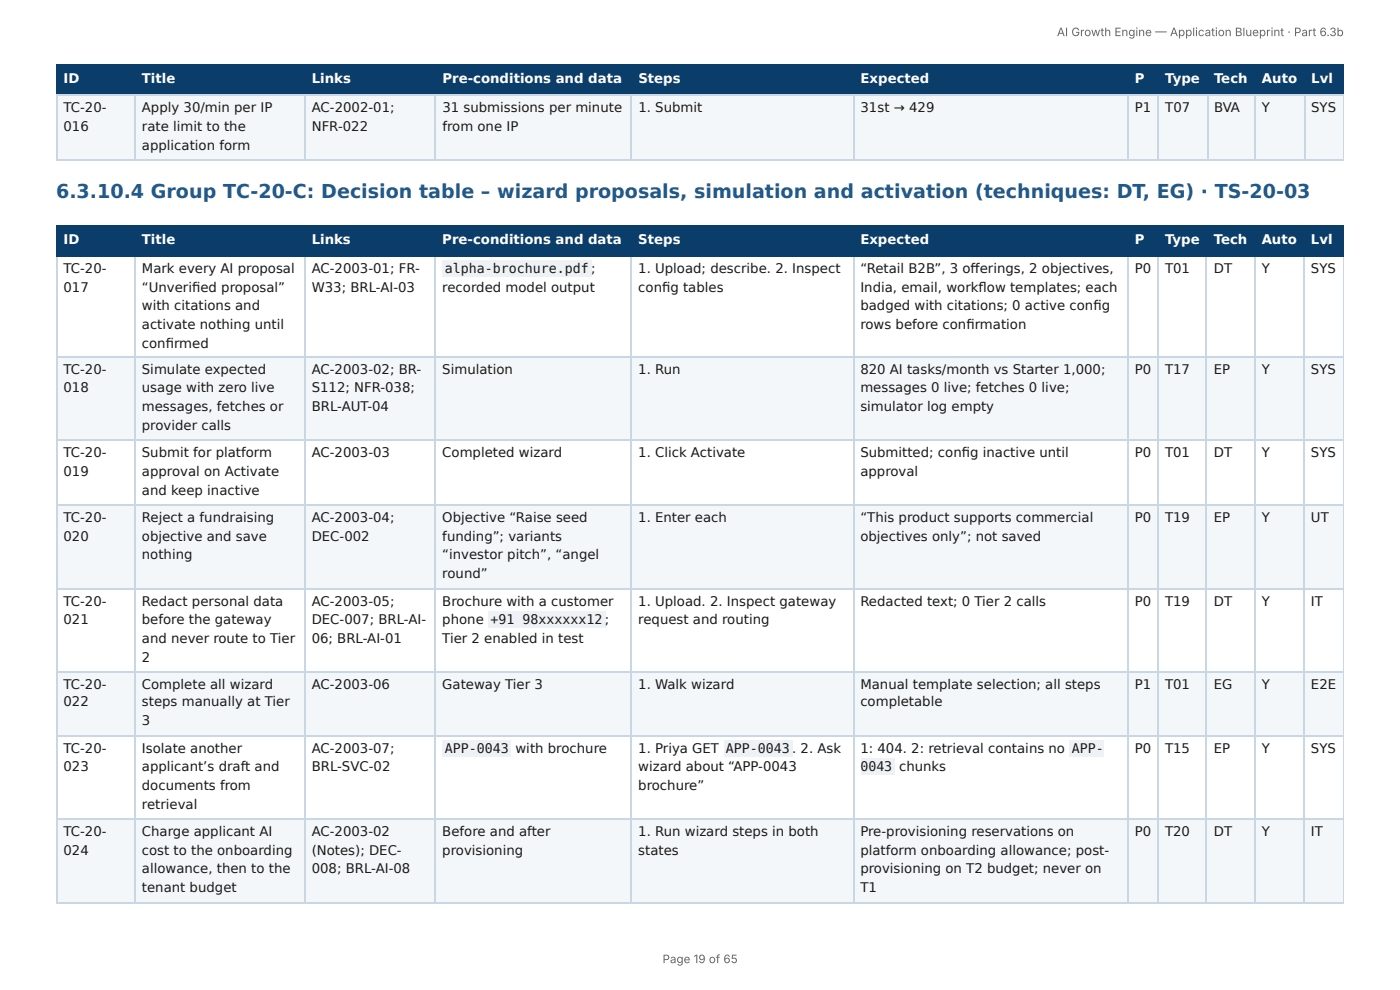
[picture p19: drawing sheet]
<svg xmlns="http://www.w3.org/2000/svg" width="297mm" height="210mm" viewBox="0 0 297 210" stroke-linecap="round" stroke-linejoin="round" font-family="sans-serif">
<defs><g id="words">
<text font-size="4.1" fill="#1f5a8c" x="11.9" y="42.1">6.3.10.4 Group TC-20-C: Decision table – wizard proposals, simulation and activation (techniques: DT, EG) · TS-20-03</text>
<g font-size="2.8" fill="#fff">
<text x="13.5" y="17.7">ID</text>
<text x="30.1" y="17.7">Title</text>
<text x="66.2" y="17.7">Links</text>
<text x="94" y="17.7">Pre-conditions and data</text>
<text x="135.6" y="17.7">Steps</text>
<text x="182.8" y="17.7">Expected</text>
<text x="241.1" y="17.7">P</text>
<text x="247.5" y="17.7">Type</text>
<text x="257.9" y="17.7">Tech</text>
<text x="268" y="17.7">Auto</text>
<text x="278.5" y="17.7">Lvl</text>
<text x="13.5" y="51.9">ID</text>
<text x="30.1" y="51.9">Title</text>
<text x="66.2" y="51.9">Links</text>
<text x="93.9" y="51.9">Pre-conditions and data</text>
<text x="135.6" y="51.9">Steps</text>
<text x="182.7" y="51.9">Expected</text>
<text x="241" y="51.9">P</text>
<text x="247.4" y="51.9">Type</text>
<text x="257.8" y="51.9">Tech</text>
<text x="268" y="51.9">Auto</text>
<text x="278.4" y="51.9">Lvl</text>
</g>
<g font-size="2.8" fill="#1a1a1a">
<text x="13.5" y="23.8">TC-20-</text>
<text x="30.1" y="23.8">Apply 30/min per IP</text>
<text x="66.2" y="23.8">AC-2002-01;</text>
<text x="94" y="23.8">31 submissions per minute</text>
<text x="135.6" y="23.8">1. Submit</text>
<text x="182.8" y="23.8">31st → 429</text>
<text x="241.1" y="23.8">P1</text>
<text x="247.5" y="23.8">T07</text>
<text x="257.9" y="23.8">BVA</text>
<text x="268" y="23.8">Y</text>
<text x="278.5" y="23.8">SYS</text>
<text x="13.5" y="27.8">016</text>
<text x="30.1" y="27.8">rate limit to the</text>
<text x="66.2" y="27.8">NFR-022</text>
<text x="94" y="27.8">from one IP</text>
<text x="30.1" y="31.8">application form</text>
<text x="13.5" y="57.9">TC-20-</text>
<text x="30.1" y="57.9">Mark every AI proposal</text>
<text x="66.2" y="57.9">AC-2003-01; FR-</text>
<text x="94.5" y="57.9">alpha-brochure.pdf ;</text>
<text x="135.6" y="57.9">1. Upload; describe. 2. Inspect</text>
<text x="182.7" y="57.9">“Retail B2B”, 3 off erings, 2 objectives,</text>
<text x="241" y="57.9">P0</text>
<text x="247.4" y="57.9">T01</text>
<text x="257.8" y="57.9">DT</text>
<text x="268" y="57.9">Y</text>
<text x="278.4" y="57.9">SYS</text>
<text x="13.5" y="61.9">017</text>
<text x="30.1" y="61.9">“Unverifi ed proposal”</text>
<text x="30.1" y="65.9">with citations and</text>
<text x="66.2" y="61.9">W33; BRL-AI-03</text>
<text x="93.9" y="61.9">recorded model output</text>
<text x="135.6" y="61.9">confi g tables</text>
<text x="182.7" y="61.9">India, email, workfl ow templates; each</text>
<text x="182.7" y="65.9">badged with citations; 0 active confi g</text>
<text x="30.1" y="69.9">activate nothing until</text>
<text x="182.7" y="69.9">rows before confi rmation</text>
<text x="30.1" y="73.8">confi rmed</text>
<text x="13.5" y="79.4">TC-20-</text>
<text x="13.5" y="83.3">018</text>
<text x="30.1" y="79.4">Simulate expected</text>
<text x="30.1" y="83.3">usage with zero live</text>
<text x="66.2" y="79.4">AC-2003-02; BR-</text>
<text x="66.2" y="83.3">S112; NFR-038;</text>
<text x="93.9" y="79.4">Simulation</text>
<text x="135.6" y="79.4">1. Run</text>
<text x="182.7" y="79.4">820 AI tasks/month vs Starter 1,000;</text>
<text x="182.7" y="83.3">messages 0 live; fetches 0 live;</text>
<text x="241" y="79.4">P0</text>
<text x="247.4" y="79.4">T17</text>
<text x="257.8" y="79.4">EP</text>
<text x="268" y="79.4">Y</text>
<text x="278.4" y="79.4">SYS</text>
<text x="30.1" y="87.3">messages, fetches or</text>
<text x="66.2" y="87.3">BRL-AUT-04</text>
<text x="182.7" y="87.3">simulator log empty</text>
<text x="30.1" y="91.3">provider calls</text>
<text x="13.5" y="97.1">TC-20-</text>
<text x="13.5" y="101.1">019</text>
<text x="30.1" y="97.1">Submit for platform</text>
<text x="30.1" y="101.1">approval on Activate</text>
<text x="66.2" y="97.1">AC-2003-03</text>
<text x="93.9" y="97.1">Completed wizard</text>
<text x="135.6" y="97.1">1. Click Activate</text>
<text x="182.7" y="97.1">Submitted; confi g inactive until</text>
<text x="182.7" y="101.1">approval</text>
<text x="241" y="97.1">P0</text>
<text x="247.4" y="97.1">T01</text>
<text x="257.8" y="97.1">DT</text>
<text x="268" y="97.1">Y</text>
<text x="278.4" y="97.1">SYS</text>
<text x="30.1" y="105">and keep inactive</text>
<text x="13.5" y="110.9">TC-20-</text>
<text x="30.1" y="110.9">Reject a fundraising</text>
<text x="66.2" y="110.9">AC-2003-04;</text>
<text x="93.9" y="110.9">Objective “Raise seed</text>
<text x="135.6" y="110.9">1. Enter each</text>
<text x="182.7" y="110.9">“This product supports commercial</text>
<text x="241" y="110.9">P0</text>
<text x="247.4" y="110.9">T19</text>
<text x="257.8" y="110.9">EP</text>
<text x="268" y="110.9">Y</text>
<text x="278.4" y="110.9">UT</text>
<text x="13.5" y="114.8">020</text>
<text x="30.1" y="114.8">objective and save</text>
<text x="30.1" y="118.8">nothing</text>
<text x="66.2" y="114.8">DEC-002</text>
<text x="93.9" y="114.8">funding”; variants</text>
<text x="93.9" y="118.8">“investor pitch”, “angel</text>
<text x="182.7" y="114.8">objectives only”; not saved</text>
<text x="93.9" y="122.8">round”</text>
<text x="13.5" y="128.6">TC-20-</text>
<text x="30.1" y="128.6">Redact personal data</text>
<text x="66.2" y="128.6">AC-2003-05;</text>
<text x="93.9" y="128.6">Brochure with a customer</text>
<text x="135.6" y="128.6">1. Upload. 2. Inspect gateway</text>
<text x="182.7" y="128.6">Redacted text; 0 Tier 2 calls</text>
<text x="241" y="128.6">P0</text>
<text x="247.4" y="128.6">T19</text>
<text x="257.8" y="128.6">DT</text>
<text x="268" y="128.6">Y</text>
<text x="278.4" y="128.6">IT</text>
<text x="13.5" y="132.6">021</text>
<text x="30.1" y="132.6">before the gateway</text>
<text x="30.1" y="136.5">and never route to Tier</text>
<text x="66.2" y="132.6">DEC-007; BRL-AI-</text>
<text x="66.2" y="136.5">06; BRL-AI-01</text>
<text x="93.9" y="132.6">phone</text>
<text x="93.9" y="136.5">Tier 2 enabled in test</text>
<text x="104.2" y="132.6">+91</text>
<text x="111" y="132.6">98xxxxxx12 ;</text>
<text x="135.6" y="132.6">request and routing</text>
<text x="30.1" y="140.5">2</text>
<text x="13.5" y="146.3">TC-20-</text>
<text x="30.1" y="146.3">Complete all wizard</text>
<text x="66.2" y="146.3">AC-2003-06</text>
<text x="93.9" y="146.3">Gateway Tier 3</text>
<text x="135.6" y="146.3">1. Walk wizard</text>
<text x="182.7" y="146.3">Manual template selection; all steps</text>
<text x="241" y="146.3">P1</text>
<text x="247.4" y="146.3">T01</text>
<text x="257.8" y="146.3">EG</text>
<text x="268" y="146.3">Y</text>
<text x="278.4" y="146.3">E2E</text>
<text x="13.5" y="150">022</text>
<text x="30.1" y="150">steps manually at Tier</text>
<text x="30.1" y="154">3</text>
<text x="182.7" y="150">completable</text>
<text x="13.5" y="159.8">TC-20-</text>
<text x="30.1" y="159.8">Isolate another</text>
<text x="66.2" y="159.8">AC-2003-07;</text>
<text x="94.5" y="159.8">APP-0043</text>
<text x="109.5" y="159.8">with brochure</text>
<text x="135.6" y="159.8">1. Priya GET</text>
<text x="154.1" y="159.8">APP-0043 . 2. Ask</text>
<text x="182.7" y="159.8">1: 404. 2: retrieval contains no</text>
<text x="227.6" y="159.8">APP-</text>
<text x="241" y="159.8">P0</text>
<text x="247.4" y="159.8">T15</text>
<text x="257.8" y="159.8">EP</text>
<text x="268" y="159.8">Y</text>
<text x="278.4" y="159.8">SYS</text>
<text x="13.5" y="163.8">023</text>
<text x="30.1" y="163.8">applicant’s draft and</text>
<text x="30.1" y="167.7">documents from</text>
<text x="66.2" y="163.8">BRL-SVC-02</text>
<text x="135.6" y="163.8">wizard about “APP-0043</text>
<text x="135.6" y="167.7">brochure”</text>
<text x="182.7" y="163.8">0043</text>
<text x="190.9" y="163.8">chunks</text>
<text x="30.1" y="171.7">retrieval</text>
<text x="13.5" y="177.5">TC-20-</text>
<text x="30.1" y="177.5">Charge applicant AI</text>
<text x="66.2" y="177.5">AC-2003-02</text>
<text x="93.9" y="177.5">Before and after</text>
<text x="135.6" y="177.5">1. Run wizard steps in both</text>
<text x="182.7" y="177.5">Pre-provisioning reservations on</text>
<text x="241" y="177.5">P0</text>
<text x="247.4" y="177.5">T20</text>
<text x="257.8" y="177.5">DT</text>
<text x="268" y="177.5">Y</text>
<text x="278.4" y="177.5">IT</text>
<text x="13.5" y="181.5">024</text>
<text x="30.1" y="181.5">cost to the onboarding</text>
<text x="30.1" y="185.5">allowance, then to the</text>
<text x="66.2" y="181.5">(Notes); DEC-</text>
<text x="66.2" y="185.5">008; BRL-AI-08</text>
<text x="93.9" y="181.5">provisioning</text>
<text x="135.6" y="181.5">states</text>
<text x="182.7" y="181.5">platform onboarding allowance; post-</text>
<text x="182.7" y="185.5">provisioning on T2 budget; never on</text>
<text x="30.1" y="189.4">tenant budget</text>
<text x="182.7" y="189.4">T1</text>
</g>
<g font-size="2.5" fill="#666">
<text x="224.5" y="7.7">AI Growth Engine — Application Blueprint · Part 6.3b</text>
<text x="140.7" y="204.5">Page 19 of 65</text>
</g>
</g></defs>
<g fill="#0b3d6b">
<path d="M12.2 14h16.4v6.1h-16.4z"/>
<path d="M28.6 14h36.2v6.1h-36.2z"/>
<path d="M64.8 14h27.8v6.1h-27.8z"/>
<path d="M92.6 14h41.5v6.1h-41.5z"/>
<path d="M134.1 14h47.1v6.1h-47.1z"/>
<path d="M181.2 14h58.5v6.1h-58.5z"/>
<path d="M239.7 14h6.4v6.1h-6.4z"/>
<path d="M246.1 14h10.3v6.1h-10.3z"/>
<path d="M256.4 14h10.3v6.1h-10.3z"/>
<path d="M266.7 14h10.3v6.1h-10.3z"/>
<path d="M277 14h8.4v6.1h-8.4z"/>
</g>
<g fill="#f4f7fa">
<path d="M12.2 20.1h16.4v13.8h-16.4z"/>
<path d="M28.6 20.1h36.2v13.8h-36.2z"/>
<path d="M64.8 20.1h27.8v13.8h-27.8z"/>
<path d="M92.6 20.1h41.5v13.8h-41.5z"/>
<path d="M134.1 20.1h47.1v13.8h-47.1z"/>
<path d="M181.2 20.1h58.5v13.8h-58.5z"/>
<path d="M239.7 20.1h6.4v13.8h-6.4z"/>
<path d="M246.1 20.1h10.3v13.8h-10.3z"/>
<path d="M256.4 20.1h10.3v13.8h-10.3z"/>
<path d="M266.7 20.1h10.3v13.8h-10.3z"/>
<path d="M277 20.1h8.4v13.8h-8.4z"/>
</g>
<g fill="none" stroke="#0b3d6b" stroke-width=".26">
<path d="M11.9 13.9h273.5M12 13.8v6.6M28.7 13.8v6.6M64.7 13.8v6.6M92.5 13.8v6.6M134 13.8v6.6M181.4 13.8v6.6M239.6 13.8v6.6M245.9 13.8v6.6M256.5 13.8v6.6M266.6 13.8v6.6M277.2 13.8v6.6"/>
<path d="M11.9 20.2h273.5"/>
</g>
<path d="M285.3 13.8v6.6" fill="none" stroke="#0b3d6b" stroke-width=".21"/>
<g fill="none" stroke="#c9d6e3" stroke-width=".26">
<path d="M11.9 20.2h273.5M11.9 34h273.5M12 20.4v13.7M28.7 20.4v13.7M64.7 20.4v13.7M92.5 20.4v13.7M134 20.4v13.7M181.4 20.4v13.7M239.6 20.4v13.7M245.9 20.4v13.7M256.5 20.4v13.7M266.6 20.4v13.7"/>
<path d="M277.2 20.4v13.7"/>
</g>
<path d="M285.3 20.4v13.7" fill="none" stroke="#c9d6e3" stroke-width=".21"/>
<g fill="#0b3d6b">
<path d="M12.2 47.9h16.4v6.3h-16.4z"/>
<path d="M28.6 47.9h36.2v6.3h-36.2z"/>
<path d="M64.8 47.9h27.8v6.3h-27.8z"/>
<path d="M92.6 47.9h41.5v6.3h-41.5z"/>
<path d="M134.1 47.9h47.1v6.3h-47.1z"/>
<path d="M181.2 47.9h58.2v6.3h-58.2z"/>
<path d="M239.4 47.9h6.7v6.3h-6.7z"/>
<path d="M246.1 47.9h10.3v6.3h-10.3z"/>
<path d="M256.4 47.9h10v6.3h-10z"/>
<path d="M266.4 47.9h10.6v6.3h-10.6z"/>
<path d="M277 47.9h8.4v6.3h-8.4z"/>
</g>
<g fill="#f4f7fa">
<path d="M12.2 75.9h16.4v17.8h-16.4z"/>
<path d="M28.6 75.9h36.2v17.8h-36.2z"/>
<path d="M64.8 75.9h27.8v17.8h-27.8z"/>
<path d="M92.6 75.9h41.5v17.8h-41.5z"/>
<path d="M134.1 75.9h47.1v17.8h-47.1z"/>
<path d="M181.2 75.9h58.2v17.8h-58.2z"/>
<path d="M239.4 75.9h6.7v17.8h-6.7z"/>
<path d="M246.1 75.9h10.3v17.8h-10.3z"/>
<path d="M256.4 75.9h10v17.8h-10z"/>
<path d="M266.4 75.9h10.6v17.8h-10.6z"/>
<path d="M277 75.9h8.4v17.8h-8.4z"/>
<path d="M12.2 107.4h16.4v17.5h-16.4z"/>
<path d="M28.6 107.4h36.2v17.5h-36.2z"/>
<path d="M64.8 107.4h27.8v17.5h-27.8z"/>
<path d="M92.6 107.4h41.5v17.5h-41.5z"/>
<path d="M134.1 107.4h47.1v17.5h-47.1z"/>
<path d="M181.2 107.4h58.2v17.5h-58.2z"/>
<path d="M239.4 107.4h6.7v17.5h-6.7z"/>
<path d="M246.1 107.4h10.3v17.5h-10.3z"/>
<path d="M256.4 107.4h10v17.5h-10z"/>
<path d="M266.4 107.4h10.6v17.5h-10.6z"/>
<path d="M277 107.4h8.4v17.5h-8.4z"/>
<path d="M12.2 142.6h16.4v13.8h-16.4z"/>
<path d="M28.6 142.6h36.2v13.8h-36.2z"/>
<path d="M64.8 142.6h27.8v13.8h-27.8z"/>
<path d="M92.6 142.6h41.5v13.8h-41.5z"/>
<path d="M134.1 142.6h47.1v13.8h-47.1z"/>
<path d="M181.2 142.6h58.2v13.8h-58.2z"/>
<path d="M239.4 142.6h6.7v13.8h-6.7z"/>
<path d="M246.1 142.6h10.3v13.8h-10.3z"/>
<path d="M256.4 142.6h10v13.8h-10z"/>
<path d="M266.4 142.6h10.6v13.8h-10.6z"/>
<path d="M277 142.6h8.4v13.8h-8.4z"/>
<path d="M12.2 174.1h16.4v17.5h-16.4z"/>
<path d="M28.6 174.1h36.2v17.5h-36.2z"/>
<path d="M64.8 174.1h27.8v17.5h-27.8z"/>
<path d="M92.6 174.1h41.5v17.5h-41.5z"/>
<path d="M134.1 174.1h47.1v17.5h-47.1z"/>
<path d="M181.2 174.1h58.2v17.5h-58.2z"/>
<path d="M239.4 174.1h6.7v17.5h-6.7z"/>
<path d="M246.1 174.1h10.3v17.5h-10.3z"/>
<path d="M256.4 174.1h10v17.5h-10z"/>
<path d="M266.4 174.1h10.6v17.5h-10.6z"/>
<path d="M277 174.1h8.4v17.5h-8.4z"/>
</g>
<g fill="none" stroke="#0b3d6b" stroke-width=".26">
<path d="M11.9 48h273.5M11.9 54.4h273.5M12 47.9v6.6M28.7 47.9v6.6M64.7 47.9v6.6M92.5 47.9v6.6M134 47.9v6.6M181.4 47.9v6.6M239.6 47.9v6.6M245.9 47.9v6.6M256.2 47.9v6.6M266.6 47.9v6.6"/>
<path d="M276.9 47.9v6.6"/>
</g>
<path d="M285.3 47.9v6.6" fill="none" stroke="#0b3d6b" stroke-width=".21"/>
<g fill="none" stroke="#c9d6e3" stroke-width=".26">
<path d="M12 54.5v137.3M28.7 54.5v137.3M64.7 54.5v137.3M92.5 54.5v137.3M134 54.5v137.3M181.4 54.5v137.3M239.6 54.5v137.3M245.9 54.5v137.3M256.2 54.5v137.3M266.6 54.5v137.3M276.9 54.5v137.3M11.9 75.8h273.5"/>
<path d="M11.9 93.5h273.5M11.9 107.3h273.5M11.9 125h273.5M11.9 142.7h273.5M11.9 156.2h273.5M11.9 174h273.5M11.9 191.7h273.5"/>
</g>
<path d="M285.3 54.5v137.3" fill="none" stroke="#c9d6e3" stroke-width=".21"/>
<g fill="#eef2f6">
<path d="M93.9 55.3h31.8v3.4h-31.8z"/>
<path d="M103.7 129.9h24.9v3.5h-24.9z"/>
<path d="M93.9 157.2h14.6v3.4h-14.6z"/>
<path d="M153.7 157.2h14.6v3.4h-14.6z"/>
<path d="M227 157.2h7.4v3.4h-7.4z"/>
<path d="M182.8 161.1h7.2v3.5h-7.2z"/>
</g>
<use href="#words"/>
</svg>
